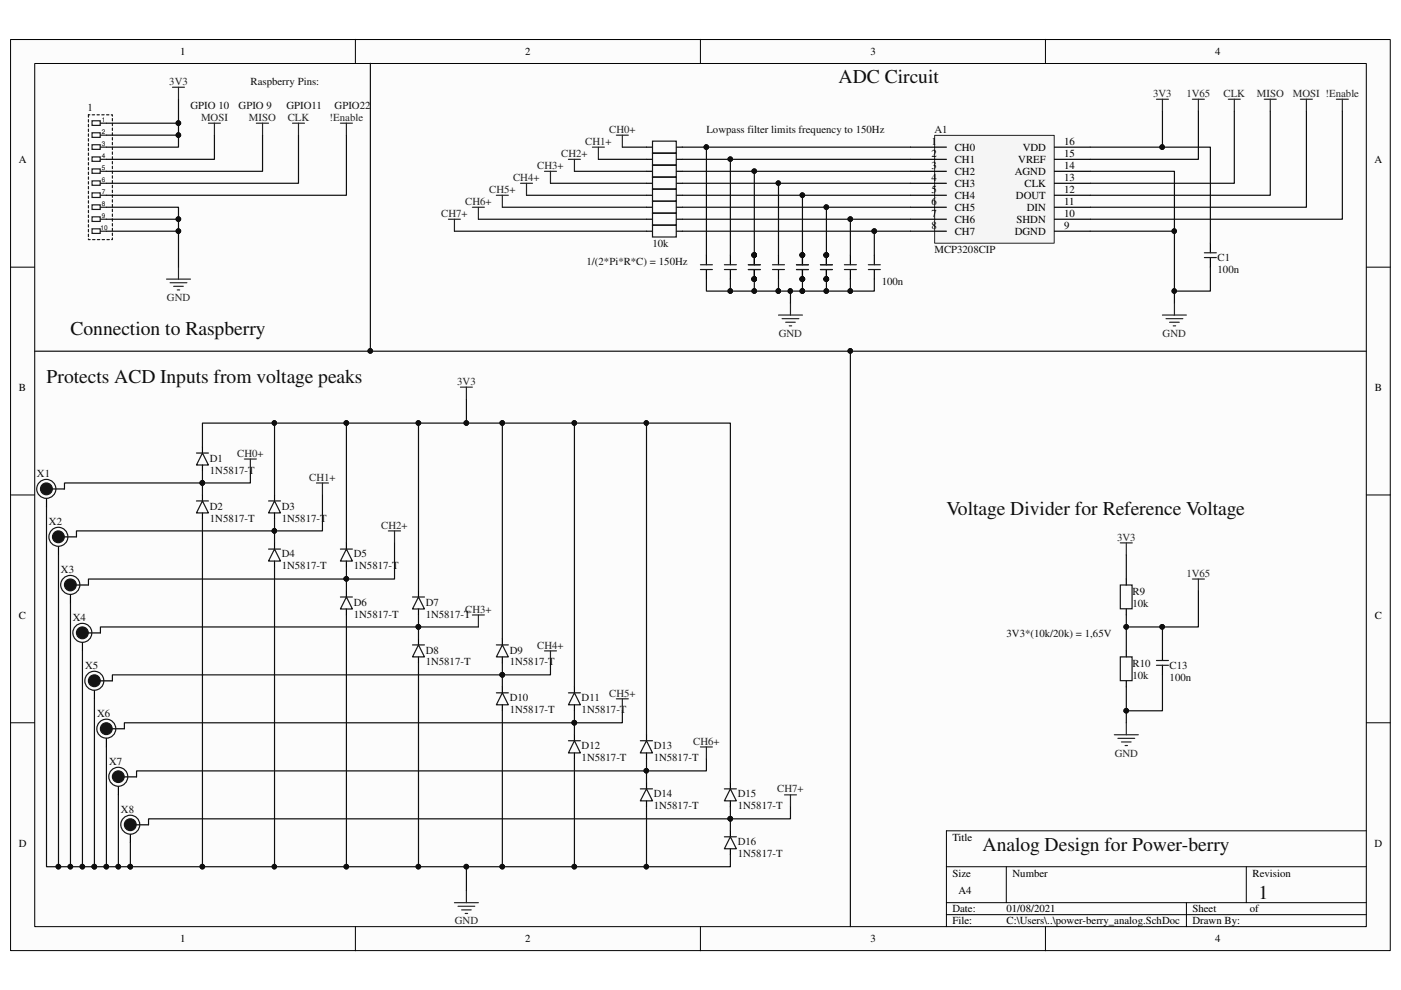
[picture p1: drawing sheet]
<svg xmlns="http://www.w3.org/2000/svg" width="297mm" height="210mm" viewBox="0 0 297 210" stroke-linecap="round" stroke-linejoin="round" font-family="sans-serif">
<defs><g id="words">
<g font-size="4.1" fill="#0e0e0e">
<text x="177.8" y="17.7">ADC Circuit</text>
<text x="14.9" y="71">Connection to Raspberry</text>
<text x="9.9" y="81.2">Protects ACD Inputs from voltage peaks</text>
<text x="200.7" y="109.2">Voltage Divider for Reference Voltage</text>
<text x="208.3" y="180.3">Analog Design for Power-berry</text>
<text x="266.8" y="190.5">1</text>
</g>
<g font-size="2.3">
<text x="38.2" y="11.7">1</text>
<text x="111.4" y="11.7">2</text>
<text x="184.5" y="11.7">3</text>
<text x="257.6" y="11.7">4</text>
<text x="4" y="34.5">A</text>
<text x="197.5" y="30.7">1</text>
<text x="197.5" y="33.3">2</text>
<text x="197.5" y="35.8">3</text>
<text x="202.4" y="32">CH0</text>
<text x="202.4" y="34.5">CH1</text>
<text x="215.9" y="34.5">VREF</text>
<text x="216.8" y="32">VDD</text>
<text x="225.6" y="35.8">14</text>
<text x="225.6" y="30.7">16</text>
<text x="225.6" y="33.3">15</text>
<text x="291.4" y="34.5">A</text>
<text x="197.5" y="38.4">4</text>
<text x="197.5" y="40.9">5</text>
<text x="202.4" y="37.1">CH2</text>
<text x="202.4" y="39.6">CH3</text>
<text x="215.1" y="37.1">AGND</text>
<text x="217.2" y="39.6">CLK</text>
<text x="225.6" y="40.9">12</text>
<text x="225.6" y="38.4">13</text>
<text x="197.5" y="43.5">6</text>
<text x="197.5" y="46">7</text>
<text x="202.4" y="42.2">CH4</text>
<text x="202.4" y="44.7">CH5</text>
<text x="202.4" y="47.3">CH6</text>
<text x="215.4" y="42.2">DOUT</text>
<text x="215.5" y="47.3">SHDN</text>
<text x="217.7" y="44.7">DIN</text>
<text x="225.6" y="43.5">11</text>
<text x="225.6" y="46">10</text>
<text x="197.5" y="48.6">8</text>
<text x="202.4" y="49.8">CH7</text>
<text x="215.1" y="49.8">DGND</text>
<text x="225.6" y="48.6">9</text>
<text x="4" y="82.8">B</text>
<text x="291.5" y="82.8">B</text>
<text x="4" y="131.2">C</text>
<text x="291.5" y="131.2">C</text>
<text x="4" y="179.5">D</text>
<text x="201.9" y="178.2">Title</text>
<text x="291.4" y="179.5">D</text>
<text x="201.9" y="185.8">Size</text>
<text x="214.7" y="185.8">Number</text>
<text x="265.6" y="185.8">Revision</text>
<text x="203.2" y="189.7">A4</text>
<text x="201.9" y="193.5">Date:</text>
<text x="201.9" y="196">File:</text>
<text x="213.4" y="196">C:\Users\..\power-berry_analog.SchDoc</text>
<text x="213.4" y="193.5">01/08/2021</text>
<text x="252.8" y="196">Drawn By:</text>
<text x="252.8" y="193.5">Sheet</text>
<text x="265" y="193.5">of</text>
<text x="38.2" y="199.8">1</text>
<text x="111.4" y="199.8">2</text>
<text x="184.5" y="199.8">3</text>
<text x="257.6" y="199.8">4</text>
</g>
<g font-size="2.3" fill="#0e0e0e">
<text x="18.5" y="23.6">1</text>
<text x="40.4" y="23.1">GPIO 10</text>
<text x="50.6" y="23.1">GPIO 9</text>
<text x="53.1" y="18">Raspberry Pins:</text>
<text x="60.7" y="23.1">GPIO11</text>
<text x="70.9" y="23.1">GPIO22</text>
<text x="149.8" y="28.2">Lowpass filter limits frequency to 150Hz</text>
<text x="198.1" y="28.2">A1</text>
<text x="138.3" y="52.4">10k</text>
<text x="198.1" y="53.6">MCP3208CIP</text>
<text x="124.4" y="56.2">1/(2*Pi*R*C) = 150Hz</text>
<text x="258.1" y="55.4">C1</text>
<text x="258.1" y="58">100n</text>
<text x="186.9" y="60.5">100n</text>
<text x="7.8" y="101.2">X1</text>
<text x="44.5" y="97.9">D1</text>
<text x="44.5" y="100.4">1N5817-T</text>
<text x="10.4" y="111.3">X2</text>
<text x="44.5" y="108">D2</text>
<text x="44.5" y="110.6">1N5817-T</text>
<text x="59.7" y="108">D3</text>
<text x="59.7" y="110.6">1N5817-T</text>
<text x="59.7" y="118.2">D4</text>
<text x="75" y="118.2">D5</text>
<text x="12.9" y="121.5">X3</text>
<text x="59.7" y="120.7">1N5817-T</text>
<text x="75" y="120.7">1N5817-T</text>
<text x="15.4" y="131.7">X4</text>
<text x="75" y="128.4">D6</text>
<text x="75" y="130.9">1N5817-T</text>
<text x="90.3" y="128.4">D7</text>
<text x="90.3" y="130.9">1N5817-T</text>
<text x="240.1" y="126.1">R9</text>
<text x="240.1" y="128.7">10k</text>
<text x="213.4" y="135">3V3*(10k/20k) = 1,65V</text>
<text x="18" y="141.9">X5</text>
<text x="90.3" y="138.6">D8</text>
<text x="90.3" y="141.1">1N5817-T</text>
<text x="108.1" y="138.6">D9</text>
<text x="108.1" y="141.1">1N5817-T</text>
<text x="240.1" y="141.4">R10</text>
<text x="240.1" y="143.9">10k</text>
<text x="248" y="141.9">C13</text>
<text x="108.1" y="148.7">D10</text>
<text x="123.3" y="148.7">D11</text>
<text x="248" y="144.4">100n</text>
<text x="20.6" y="152">X6</text>
<text x="108.1" y="151.3">1N5817-T</text>
<text x="123.3" y="151.3">1N5817-T</text>
<text x="123.3" y="158.9">D12</text>
<text x="123.3" y="161.4">1N5817-T</text>
<text x="138.6" y="158.9">D13</text>
<text x="138.6" y="161.4">1N5817-T</text>
<text x="23.1" y="162.2">X7</text>
<text x="25.7" y="172.4">X8</text>
<text x="138.6" y="169.1">D14</text>
<text x="138.6" y="171.6">1N5817-T</text>
<text x="156.4" y="169.1">D15</text>
<text x="156.4" y="171.6">1N5817-T</text>
<text x="156.4" y="179.2">D16</text>
<text x="156.4" y="181.8">1N5817-T</text>
</g>
<g font-size="2.3" fill="#262626">
<text x="35.9" y="18">3V3</text>
<text x="244.5" y="20.6">3V3</text>
<text x="251.5" y="20.6">1V65</text>
<text x="259.4" y="20.6">CLK</text>
<text x="266.5" y="20.6">MISO</text>
<text x="274.1" y="20.6">MOSI !Enable</text>
<text x="42.6" y="25.7">MOSI</text>
<text x="52.8" y="25.7">MISO</text>
<text x="61" y="25.7">CLK</text>
<text x="69.9" y="25.7">!Enable</text>
<text x="129.2" y="28.2">CH0+</text>
<text x="113.9" y="35.8">CH3+</text>
<text x="119" y="33.3">CH2+</text>
<text x="124.1" y="30.7">CH1+</text>
<text x="103.7" y="40.9">CH5+</text>
<text x="108.8" y="38.4">CH4+</text>
<text x="93.6" y="46">CH7+</text>
<text x="98.6" y="43.5">CH6+</text>
<text x="35.4" y="63.8">GND</text>
<text x="165.1" y="71.4">GND</text>
<text x="246.5" y="71.4">GND</text>
<text x="96.9" y="81.6">3V3</text>
<text x="50.3" y="96.9">CH0+</text>
<text x="65.6" y="101.9">CH1+</text>
<text x="80.8" y="112.1">CH2+</text>
<text x="236.9" y="114.6">3V3</text>
<text x="251.5" y="122.3">1V65</text>
<text x="98.6" y="129.9">CH3+</text>
<text x="113.9" y="137.5">CH4+</text>
<text x="129.2" y="147.7">CH5+</text>
<text x="147" y="157.9">CH6+</text>
<text x="236.3" y="160.4">GND</text>
<text x="164.8" y="168">CH7+</text>
<text x="96.4" y="196">GND</text>
</g>
<g font-size="1.4">
<text x="21.6" y="25.9">1</text>
<text x="21.6" y="28.4">2</text>
<text x="21.6" y="30.9">3</text>
<text x="21.6" y="33.5">4</text>
<text x="21.6" y="36">5</text>
<text x="21.6" y="38.6">6</text>
<text x="21.6" y="41.1">7</text>
<text x="21.6" y="43.6">8</text>
<text x="21.6" y="46.2">9</text>
<text x="21.3" y="48.7">10</text>
</g>
</g></defs>
<path d="M2.3 8.4h292.5v193.1h-292.5z" fill="#fcfcfc"/>
<path d="M2.2 8.4h292.6v193.1h-292.6z" fill="none" stroke="#000" stroke-width=".21"/>
<path d="M7.4 13.5h282.3v183h-282.3z" fill="#fcfcfc"/>
<g fill="none" stroke="#000" stroke-width=".21">
<path d="M7.4 13.5h282.3v183h-282.3zM75.4 8.3v5.1M148.5 8.3v5.1M221.7 8.3v5.1M2.2 56.6h5.1M289.7 56.6h5.1M2.2 104.9h5.1M289.7 104.9h5.1M2.2 153.2h5.1M289.7 153.2h5.1M289.7 176.1h-89v20.4M75.4 196.5v5.1"/>
<path d="M148.5 196.5v5.1M200.7 183.8h89M200.7 191.4h89M200.7 193.9h89M213.4 183.8v7.6M221.7 196.5v5.1M251.5 191.4v5.1M264.2 183.8v7.6"/>
</g>
<path d="M198.2 28.7h25.3v22.9h-25.3z" fill="#f5f5f5"/>
<path d="M198.2 28.7h25.3v22.9h-25.3z" fill="none" stroke="#262626" stroke-width=".21"/>
<g fill="none" stroke="#000" stroke-width=".25">
<path d="M193 31.2h7.7M193 33.8h7.7M193 36.3h7.7M193 38.9h7.7M223.6 31.2h7.6M223.6 33.8h7.6M223.6 36.3h7.6M223.6 38.9h7.6M193 41.4h7.7M193 43.9h7.7M193 46.5h7.7M193 49h7.7"/>
<path d="M223.6 41.4h7.6M223.6 43.9h7.6M223.6 46.5h7.6M223.6 49h7.6M246.5 138v2M246.5 141.1v2"/>
</g>
<path d="M245.2 21h2.5M246.5 21v2.6M246.5 66.8h5M247.2 67.6h3.6M248 68.3h2M248.7 69.1h.6M249 64.3v2.5" fill="none" stroke="#262626" stroke-width=".25"/>
<path d="M245.2 141.1h2.5M245.2 140h2.5" fill="none" stroke="#1c1c1c" stroke-width=".25"/>
<path d="M19.5 25.6h1.7v1h-1.7z" fill-rule="evenodd" fill="#fefefe"/>
<path d="M19.5 25.6h1.7v1h-1.7zM21.3 26.1h1.3" fill="none" stroke="#1c1c1c" stroke-width=".25"/>
<path d="M19.5 28.2h1.7v.9h-1.7z" fill-rule="evenodd" fill="#fefefe"/>
<path d="M19.5 28.2h1.7v.9h-1.7zM21.3 28.7h1.3" fill="none" stroke="#1c1c1c" stroke-width=".25"/>
<path d="M19.5 30.7h1.7v1h-1.7z" fill-rule="evenodd" fill="#fefefe"/>
<path d="M19.5 30.7h1.7v1h-1.7zM21.3 31.2h1.3" fill="none" stroke="#1c1c1c" stroke-width=".25"/>
<path d="M19.5 33.3h1.7v.9h-1.7z" fill-rule="evenodd" fill="#fefefe"/>
<path d="M19.5 33.3h1.7v.9h-1.7zM21.3 33.8h1.3" fill="none" stroke="#1c1c1c" stroke-width=".25"/>
<path d="M19.5 35.8h1.7v.9h-1.7z" fill-rule="evenodd" fill="#fefefe"/>
<path d="M19.5 35.8h1.7v.9h-1.7zM21.3 36.3h1.3" fill="none" stroke="#1c1c1c" stroke-width=".25"/>
<path d="M19.5 38.4h1.7v.9h-1.7z" fill-rule="evenodd" fill="#fefefe"/>
<path d="M19.5 38.4h1.7v.9h-1.7zM21.3 38.9h1.3" fill="none" stroke="#1c1c1c" stroke-width=".25"/>
<path d="M19.5 40.9h1.7v1h-1.7z" fill-rule="evenodd" fill="#fefefe"/>
<path d="M19.5 40.9h1.7v1h-1.7zM21.3 41.4h1.3" fill="none" stroke="#1c1c1c" stroke-width=".25"/>
<path d="M19.5 43.4h1.7v1h-1.7z" fill-rule="evenodd" fill="#fefefe"/>
<path d="M19.5 43.4h1.7v1h-1.7zM21.3 43.9h1.3" fill="none" stroke="#1c1c1c" stroke-width=".25"/>
<path d="M19.5 46h1.7v.9h-1.7z" fill-rule="evenodd" fill="#fefefe"/>
<path d="M19.5 46h1.7v.9h-1.7zM21.3 46.5h1.3" fill="none" stroke="#1c1c1c" stroke-width=".25"/>
<path d="M19.5 48.5h1.7v1h-1.7z" fill-rule="evenodd" fill="#fefefe"/>
<path d="M19.5 48.5h1.7v1h-1.7zM21.3 49h1.3M255.4 54.6h2.5M255.4 53.6h2.5" fill="none" stroke="#1c1c1c" stroke-width=".25"/>
<path d="M18.8 24.3v26.5h5v-26.5h-5" fill="none" stroke="#1c1c1c" stroke-width=".25" stroke-dasharray=".5 .5"/>
<g fill="none" stroke="#262626" stroke-width=".25">
<path d="M36.6 18.5h2.5M37.8 18.5v2.5M44.2 26.1h2.5M45.5 26.1v2.6M54.4 26.1h2.5M55.7 26.1v2.6M62 26.1h2.6M63.3 26.1v2.6M72.2 26.1h2.5M73.4 26.1v2.6M110.4 38.9h2.5M111.6 38.9v2.5"/>
<path d="M115.4 36.3h2.6M116.7 36.3v2.6M120.5 33.8h2.6M121.8 33.8v2.5M125.6 31.2h2.5M126.9 31.2v2.6M130.7 28.7h2.5M131.9 28.7v2.5M252.8 21h2.6M254.1 21v2.6M260.4 21h2.6M261.7 21v2.6"/>
<path d="M268.1 21h2.5M269.3 21v2.6M275.7 21h2.6M277 21v2.6M283.3 21h2.6M284.6 21v2.6M35.3 59.2h5.1M36.1 59.9h3.5M37.8 56.6v2.6M36.8 60.7h2.1M37.6 61.5h.5M51.8 97.3h2.6"/>
<path d="M53.1 97.3v2.6M97.6 82.1h2.6M98.9 82.1v2.5M67.1 102.4h2.5M68.4 102.4v2.5M82.3 112.6h2.6M83.6 112.6v2.5M237.5 115.1h2.6M238.8 115.1v2.6M100.2 130.4h2.5M101.4 130.4v2.5M115.4 138h2.6"/>
<path d="M116.7 138v2.5M252.8 122.8h2.6M254.1 122.8v2.5M236.3 155.8h5M237 156.5h3.6M237.8 157.3h2M238.5 158.1h.6M238.8 153.2v2.6M96.3 191.4h5.1M97.1 192.2h3.6M97.9 192.9h2M98.6 193.7h.5"/>
<path d="M98.9 188.8v2.6"/>
</g>
<g fill="none" stroke="#000" stroke-width=".25">
<path d="M256.6 51.6v2M256.6 54.6v2M42.9 94.8v1.3M42.9 98.6v1.3M9.9 105.7v1.8M10.6 103.7h3.1M42.9 104.9v1.3M42.9 108.8v1.2M58.2 104.9v1.3M58.2 108.8v1.2M58.2 115.1v1.3M58.2 119v1.2"/>
<path d="M73.4 115.1v1.3M73.4 119v1.2M73.4 125.3v1.3M73.4 129.1v1.3M88.7 125.3v1.3M88.7 129.1v1.3M88.7 135.5v1.2M88.7 139.3v1.2M106.5 135.5v1.2M106.5 139.3v1.2M238.8 122.8v1.2M238.8 129.1v1.3"/>
<path d="M238.8 138v1.3M106.5 145.6v1.3M106.5 149.4v1.3M238.8 144.4v1.2"/>
</g>
<g fill="none" stroke="#151515" stroke-width=".25">
<path d="M41.7 96.1h2.5M42.9 96.1l1.3 2.5h-2.5zM41.7 106.2h2.5M42.9 106.2l1.3 2.6h-2.5zM56.9 106.2h2.6M56.9 116.4h2.6M58.2 106.2l1.3 2.6h-2.6zM58.2 116.4l1.3 2.6h-2.6zM72.2 116.4h2.5M73.4 116.4l1.3 2.6h-2.5zM72.2 126.6h2.5M73.4 126.6l1.3 2.5h-2.5z"/>
<path d="M87.5 126.6h2.5M87.5 136.7h2.5M88.7 126.6l1.3 2.5h-2.5zM88.7 136.7l1.3 2.6h-2.5zM105.2 136.7h2.6M106.5 136.7l1.3 2.6h-2.6zM237.5 124h2.5v5.1h-2.5zM237.5 139.3h2.5v5h-2.5zM105.2 146.9h2.6M106.5 146.9l1.3 2.5h-2.6z"/>
<circle cx="9.8" cy="103.7" r="2.02"/>
</g>
<circle cx="9.8" cy="103.7" r="1.25" fill="#151515"/>
<g fill="none" stroke="#151515" stroke-width=".25">
<path d="M120.5 146.9h2.6M120.5 157.1h2.6M121.8 146.9l1.3 2.5h-2.6zM121.8 157.1l1.3 2.5h-2.6zM135.8 157.1h2.5M137.1 157.1l1.2 2.5h-2.5zM135.8 167.3h2.5M137.1 167.3l1.2 2.5h-2.5zM153.6 167.3h2.5M153.6 177.4h2.5M154.9 167.3l1.2 2.5h-2.5zM154.9 177.4l1.2 2.6h-2.5z"/>
<circle cx="9.8" cy="103.7" r="1.25"/>
<circle cx="12.4" cy="113.8" r="2.01"/>
</g>
<g fill="none" stroke="#000" stroke-width=".25">
<path d="M12.4 115.9v1.8M13.2 113.8h3M121.8 145.6v1.3M121.8 149.4v1.3M121.8 155.8v1.3M121.8 159.6v1.3M137.1 155.8v1.3M137.1 159.6v1.3M137.1 166v1.3M137.1 169.8v1.3M154.9 166v1.3M154.9 169.8v1.3"/>
<path d="M154.9 176.1v1.3M154.9 180v1.2"/>
</g>
<path d="M130.7 148.2h2.5M131.9 148.2v2.5M148.5 158.4h2.5M149.8 158.4v2.5M166.3 168.5h2.6M167.6 168.5v2.6" fill="none" stroke="#262626" stroke-width=".25"/>
<circle cx="12.4" cy="113.8" r="1.25" fill="#151515"/>
<g fill="none" stroke="#151515" stroke-width=".25">
<circle cx="12.4" cy="113.8" r="1.25"/>
<circle cx="14.9" cy="124" r="2.02"/>
</g>
<path d="M14.9 126.1v1.7M15.7 124h3.1" fill="none" stroke="#000" stroke-width=".25"/>
<circle cx="14.9" cy="124" r="1.25" fill="#151515"/>
<g fill="none" stroke="#151515" stroke-width=".25">
<circle cx="14.9" cy="124" r="1.25"/>
<circle cx="17.5" cy="134.2" r="2.01"/>
</g>
<path d="M17.5 136.2v1.8M18.2 134.2h3.1" fill="none" stroke="#000" stroke-width=".25"/>
<circle cx="17.5" cy="134.2" r="1.25" fill="#151515"/>
<g fill="none" stroke="#151515" stroke-width=".25">
<circle cx="17.5" cy="134.2" r="1.25"/>
<circle cx="20" cy="144.3" r="2.02"/>
</g>
<path d="M20 146.4v1.8M20.8 144.4h3" fill="none" stroke="#000" stroke-width=".25"/>
<circle cx="20" cy="144.3" r="1.25" fill="#151515"/>
<g fill="none" stroke="#151515" stroke-width=".25">
<circle cx="20" cy="144.3" r="1.25"/>
<circle cx="22.5" cy="154.5" r="2.01"/>
</g>
<path d="M22.6 156.5v1.9M23.3 154.5h3.1" fill="none" stroke="#000" stroke-width=".25"/>
<circle cx="22.5" cy="154.5" r="1.25" fill="#151515"/>
<g fill="none" stroke="#151515" stroke-width=".25">
<circle cx="22.5" cy="154.5" r="1.25"/>
<circle cx="25.1" cy="164.7" r="2.01"/>
</g>
<path d="M25.1 166.8v1.7M25.9 164.7h3.1" fill="none" stroke="#000" stroke-width=".25"/>
<circle cx="25.1" cy="164.7" r="1.24" fill="#151515"/>
<g fill="none" stroke="#151515" stroke-width=".25">
<circle cx="25.1" cy="164.7" r="1.24"/>
<circle cx="27.6" cy="174.9" r="2"/>
</g>
<path d="M27.6 176.9v1.8M28.4 174.9h3.1" fill="none" stroke="#000" stroke-width=".25"/>
<circle cx="27.6" cy="174.9" r="1.25" fill="#151515"/>
<g fill="none" stroke="#151515" stroke-width=".25">
<path d="M138.3 29.9h5.1v2.5h-5.1zM138.3 32.5h5.1v2.5h-5.1zM138.3 35.1h5.1v2.4h-5.1zM138.3 37.6h5.1v2.4h-5.1zM138.3 40.1h5.1v2.5h-5.1zM138.3 42.7h5.1v2.5h-5.1zM138.3 45.2h5.1v2.5h-5.1zM138.3 47.8h5.1v2.4h-5.1z"/>
<circle cx="27.6" cy="174.9" r="1.25"/>
</g>
<path d="M95.1 46.5h2.5M96.3 46.5v2.5M100.2 43.9h2.5M101.4 43.9v2.6M105.2 41.4h2.6M106.5 41.4v2.5" fill="none" stroke="#262626" stroke-width=".25"/>
<g fill="none" stroke="#000" stroke-width=".25">
<path d="M137.1 31.2h1.2M137.1 33.8h1.2M137.1 36.3h1.2M137.1 38.9h1.2M143.4 31.2h1.3M143.4 33.8h1.3M143.4 36.3h1.3M143.4 38.9h1.3M137.1 41.4h1.2M137.1 43.9h1.2M137.1 46.5h1.2M137.1 49h1.2"/>
<path d="M143.4 41.4h1.3M143.4 43.9h1.3M143.4 46.5h1.3M143.4 49h1.3M154.9 54.1v2M154.9 57.1v2.1M159.9 54.1v2"/>
</g>
<path d="M153.6 57.1h2.5M153.6 56.1h2.5" fill="none" stroke="#1c1c1c" stroke-width=".25"/>
<circle cx="159.9" cy="54.1" r=".49" fill="#0e0e0e"/>
<circle cx="159.9" cy="54.1" r=".49" fill="none" stroke="#0e0e0e" stroke-width=".21"/>
<path d="M159.9 57.1v2.1" fill="none" stroke="#000" stroke-width=".25"/>
<circle cx="159.9" cy="59.2" r=".49" fill="#0e0e0e"/>
<circle cx="159.9" cy="59.2" r=".49" fill="none" stroke="#0e0e0e" stroke-width=".21"/>
<path d="M158.7 57.1h2.5M158.7 56.1h2.5" fill="none" stroke="#1c1c1c" stroke-width=".25"/>
<circle cx="159.9" cy="54.1" r=".49" fill="#0e0e0e"/>
<circle cx="159.9" cy="54.1" r=".49" fill="none" stroke="#0e0e0e" stroke-width=".21"/>
<circle cx="159.9" cy="59.2" r=".49" fill="#0e0e0e"/>
<circle cx="159.9" cy="59.2" r=".49" fill="none" stroke="#0e0e0e" stroke-width=".21"/>
<path d="M165.1 54.1v2M165.1 57.1v2.1M170.1 54.1v2" fill="none" stroke="#000" stroke-width=".25"/>
<path d="M163.8 57.1h2.5M163.8 56.1h2.5" fill="none" stroke="#1c1c1c" stroke-width=".25"/>
<circle cx="170.1" cy="54.1" r=".49" fill="#0e0e0e"/>
<circle cx="170.1" cy="54.1" r=".49" fill="none" stroke="#0e0e0e" stroke-width=".21"/>
<path d="M170.1 57.1v2.1" fill="none" stroke="#000" stroke-width=".25"/>
<circle cx="170.1" cy="59.2" r=".49" fill="#0e0e0e"/>
<circle cx="170.1" cy="59.2" r=".49" fill="none" stroke="#0e0e0e" stroke-width=".21"/>
<path d="M168.9 57.1h2.5M168.9 56.1h2.5" fill="none" stroke="#1c1c1c" stroke-width=".25"/>
<circle cx="170.1" cy="54.1" r=".49" fill="#0e0e0e"/>
<circle cx="170.1" cy="54.1" r=".49" fill="none" stroke="#0e0e0e" stroke-width=".21"/>
<circle cx="170.1" cy="59.2" r=".49" fill="#0e0e0e"/>
<circle cx="170.1" cy="59.2" r=".49" fill="none" stroke="#0e0e0e" stroke-width=".21"/>
<path d="M175.2 54.1v2" fill="none" stroke="#000" stroke-width=".25"/>
<circle cx="175.2" cy="54.1" r=".49" fill="#0e0e0e"/>
<circle cx="175.2" cy="54.1" r=".49" fill="none" stroke="#0e0e0e" stroke-width=".21"/>
<path d="M175.2 57.1v2.1" fill="none" stroke="#000" stroke-width=".25"/>
<circle cx="175.2" cy="59.2" r=".49" fill="#0e0e0e"/>
<circle cx="175.2" cy="59.2" r=".49" fill="none" stroke="#0e0e0e" stroke-width=".21"/>
<path d="M173.9 57.1h2.6M173.9 56.1h2.6" fill="none" stroke="#1c1c1c" stroke-width=".25"/>
<circle cx="175.2" cy="54.1" r=".49" fill="#0e0e0e"/>
<circle cx="175.2" cy="54.1" r=".49" fill="none" stroke="#0e0e0e" stroke-width=".21"/>
<circle cx="175.2" cy="59.2" r=".49" fill="#0e0e0e"/>
<circle cx="175.2" cy="59.2" r=".49" fill="none" stroke="#0e0e0e" stroke-width=".21"/>
<path d="M149.8 54.1v2M149.8 57.1v2.1M159.9 54.1v2M180.3 54.1v2M180.3 57.1v2.1M185.4 54.1v2M185.4 57.1v2.1" fill="none" stroke="#000" stroke-width=".25"/>
<path d="M148.5 57.1h2.5M148.5 56.1h2.5M179 57.1h2.6M179 56.1h2.6M184.1 57.1h2.5M184.1 56.1h2.5" fill="none" stroke="#1c1c1c" stroke-width=".25"/>
<path d="M165.1 66.8h5M165.8 67.6h3.6M166.6 68.3h2M167.3 69.1h.5M167.6 64.3v2.5" fill="none" stroke="#262626" stroke-width=".25"/>
<circle cx="159.9" cy="54.1" r=".49" fill="#0e0e0e"/>
<circle cx="159.9" cy="54.1" r=".49" fill="none" stroke="#0e0e0e" stroke-width=".21"/>
<path d="M159.9 57.1v2.1" fill="none" stroke="#000" stroke-width=".25"/>
<circle cx="159.9" cy="59.2" r=".49" fill="#0e0e0e"/>
<circle cx="159.9" cy="59.2" r=".49" fill="none" stroke="#0e0e0e" stroke-width=".21"/>
<path d="M158.7 57.1h2.5M158.7 56.1h2.5" fill="none" stroke="#1c1c1c" stroke-width=".25"/>
<circle cx="159.9" cy="54.1" r=".49" fill="#0e0e0e"/>
<circle cx="159.9" cy="54.1" r=".49" fill="none" stroke="#0e0e0e" stroke-width=".21"/>
<circle cx="159.9" cy="59.2" r=".49" fill="#0e0e0e"/>
<circle cx="159.9" cy="59.2" r=".49" fill="none" stroke="#0e0e0e" stroke-width=".21"/>
<path d="M170.1 54.1v2" fill="none" stroke="#000" stroke-width=".25"/>
<circle cx="170.1" cy="54.1" r=".49" fill="#0e0e0e"/>
<circle cx="170.1" cy="54.1" r=".49" fill="none" stroke="#0e0e0e" stroke-width=".21"/>
<path d="M170.1 57.1v2.1" fill="none" stroke="#000" stroke-width=".25"/>
<circle cx="170.1" cy="59.2" r=".49" fill="#0e0e0e"/>
<circle cx="170.1" cy="59.2" r=".49" fill="none" stroke="#0e0e0e" stroke-width=".21"/>
<path d="M168.9 57.1h2.5M168.9 56.1h2.5" fill="none" stroke="#1c1c1c" stroke-width=".25"/>
<circle cx="170.1" cy="54.1" r=".49" fill="#0e0e0e"/>
<circle cx="170.1" cy="54.1" r=".49" fill="none" stroke="#0e0e0e" stroke-width=".21"/>
<circle cx="170.1" cy="59.2" r=".49" fill="#0e0e0e"/>
<circle cx="170.1" cy="59.2" r=".49" fill="none" stroke="#0e0e0e" stroke-width=".21"/>
<path d="M175.2 54.1v2" fill="none" stroke="#000" stroke-width=".25"/>
<circle cx="175.2" cy="54.1" r=".49" fill="#0e0e0e"/>
<circle cx="175.2" cy="54.1" r=".49" fill="none" stroke="#0e0e0e" stroke-width=".21"/>
<path d="M175.2 57.1v2.1" fill="none" stroke="#000" stroke-width=".25"/>
<circle cx="175.2" cy="59.2" r=".49" fill="#0e0e0e"/>
<circle cx="175.2" cy="59.2" r=".49" fill="none" stroke="#0e0e0e" stroke-width=".21"/>
<path d="M173.9 57.1h2.6M173.9 56.1h2.6" fill="none" stroke="#1c1c1c" stroke-width=".25"/>
<circle cx="175.2" cy="54.1" r=".49" fill="#0e0e0e"/>
<circle cx="175.2" cy="54.1" r=".49" fill="none" stroke="#0e0e0e" stroke-width=".21"/>
<circle cx="175.2" cy="59.2" r=".49" fill="#0e0e0e"/>
<circle cx="175.2" cy="59.2" r=".49" fill="none" stroke="#0e0e0e" stroke-width=".21"/>
<path d="M231.2 49h17.8v15.3" fill="none" stroke="#0e0e0e" stroke-width=".25"/>
<circle cx="248.9" cy="49" r=".48" fill="#0e0e0e"/>
<circle cx="248.9" cy="49" r=".48" fill="none" stroke="#0e0e0e" stroke-width=".21"/>
<circle cx="248.9" cy="61.7" r=".48" fill="#0e0e0e"/>
<circle cx="248.9" cy="61.7" r=".48" fill="none" stroke="#0e0e0e" stroke-width=".21"/>
<path d="M231.2 36.3h17.8v12.7" fill="none" stroke="#0e0e0e" stroke-width=".25"/>
<circle cx="248.9" cy="49" r=".48" fill="#0e0e0e"/>
<circle cx="248.9" cy="49" r=".48" fill="none" stroke="#0e0e0e" stroke-width=".21"/>
<path d="M246.5 23.6v7.6h-15.3" fill="none" stroke="#0e0e0e" stroke-width=".25"/>
<circle cx="246.4" cy="31.2" r=".48" fill="#0e0e0e"/>
<circle cx="246.4" cy="31.2" r=".48" fill="none" stroke="#0e0e0e" stroke-width=".21"/>
<path d="M37.8 21v5.1h-15.2" fill="none" stroke="#0e0e0e" stroke-width=".25"/>
<circle cx="37.8" cy="26.1" r=".49" fill="#0e0e0e"/>
<circle cx="37.8" cy="26.1" r=".49" fill="none" stroke="#0e0e0e" stroke-width=".21"/>
<path d="M22.6 49h15.2v7.6" fill="none" stroke="#0e0e0e" stroke-width=".25"/>
<circle cx="37.8" cy="49" r=".49" fill="#0e0e0e"/>
<circle cx="37.8" cy="49" r=".49" fill="none" stroke="#0e0e0e" stroke-width=".21"/>
<path d="M22.6 46.5h15.2v2.5" fill="none" stroke="#0e0e0e" stroke-width=".25"/>
<circle cx="37.8" cy="46.5" r=".49" fill="#0e0e0e"/>
<circle cx="37.8" cy="46.5" r=".49" fill="none" stroke="#0e0e0e" stroke-width=".21"/>
<circle cx="37.8" cy="49" r=".49" fill="#0e0e0e"/>
<circle cx="37.8" cy="49" r=".49" fill="none" stroke="#0e0e0e" stroke-width=".21"/>
<path d="M37.8 26.1v2.6h-15.2" fill="none" stroke="#0e0e0e" stroke-width=".25"/>
<circle cx="37.8" cy="28.6" r=".49" fill="#0e0e0e"/>
<circle cx="37.8" cy="28.6" r=".49" fill="none" stroke="#0e0e0e" stroke-width=".21"/>
<circle cx="37.8" cy="26.1" r=".49" fill="#0e0e0e"/>
<circle cx="37.8" cy="26.1" r=".49" fill="none" stroke="#0e0e0e" stroke-width=".21"/>
<path d="M256.6 56.6v5.1h-7.6" fill="none" stroke="#0e0e0e" stroke-width=".25"/>
<circle cx="248.9" cy="61.7" r=".48" fill="#0e0e0e"/>
<circle cx="248.9" cy="61.7" r=".48" fill="none" stroke="#0e0e0e" stroke-width=".21"/>
<path d="M254.1 23.6v10.2h-22.9M261.7 23.6v15.3h-30.5M269.3 23.6v17.8h-38.1M277 23.6v20.3h-45.8M284.6 23.6v22.9h-53.4M238.8 117.7v5.1M246.5 143.1v7.6h-7.7" fill="none" stroke="#0e0e0e" stroke-width=".25"/>
<circle cx="238.8" cy="150.7" r=".49" fill="#0e0e0e"/>
<circle cx="238.8" cy="150.7" r=".49" fill="none" stroke="#0e0e0e" stroke-width=".21"/>
<path d="M238.8 132.9h7.7v5.1" fill="none" stroke="#0e0e0e" stroke-width=".25"/>
<circle cx="246.4" cy="132.9" r=".49" fill="#0e0e0e"/>
<circle cx="246.4" cy="132.9" r=".49" fill="none" stroke="#0e0e0e" stroke-width=".21"/>
<circle cx="238.8" cy="132.9" r=".49" fill="#0e0e0e"/>
<circle cx="238.8" cy="132.9" r=".49" fill="none" stroke="#0e0e0e" stroke-width=".21"/>
<path d="M254.1 125.3v7.6h-7.6" fill="none" stroke="#0e0e0e" stroke-width=".25"/>
<circle cx="246.4" cy="132.9" r=".49" fill="#0e0e0e"/>
<circle cx="246.4" cy="132.9" r=".49" fill="none" stroke="#0e0e0e" stroke-width=".21"/>
<path d="M53.1 99.9v2.5h-10.2" fill="none" stroke="#0e0e0e" stroke-width=".25"/>
<circle cx="42.9" cy="102.4" r=".49" fill="#0e0e0e"/>
<circle cx="42.9" cy="102.4" r=".49" fill="none" stroke="#0e0e0e" stroke-width=".21"/>
<path d="M42.9 110v73.8h15.3v-63.6" fill="none" stroke="#0e0e0e" stroke-width=".25"/>
<circle cx="58.2" cy="183.7" r=".48" fill="#0e0e0e"/>
<circle cx="58.2" cy="183.7" r=".48" fill="none" stroke="#0e0e0e" stroke-width=".21"/>
<circle cx="42.9" cy="183.7" r=".49" fill="#0e0e0e"/>
<circle cx="42.9" cy="183.7" r=".49" fill="none" stroke="#0e0e0e" stroke-width=".21"/>
<path d="M68.4 104.9v7.7h-10.2" fill="none" stroke="#0e0e0e" stroke-width=".25"/>
<circle cx="58.2" cy="112.5" r=".47" fill="#0e0e0e"/>
<circle cx="58.2" cy="112.5" r=".47" fill="none" stroke="#0e0e0e" stroke-width=".21"/>
<path d="M58.2 89.7h15.2v25.4" fill="none" stroke="#0e0e0e" stroke-width=".25"/>
<circle cx="73.4" cy="89.7" r=".49" fill="#0e0e0e"/>
<circle cx="73.4" cy="89.7" r=".49" fill="none" stroke="#0e0e0e" stroke-width=".21"/>
<circle cx="58.2" cy="89.7" r=".48" fill="#0e0e0e"/>
<circle cx="58.2" cy="89.7" r=".48" fill="none" stroke="#0e0e0e" stroke-width=".21"/>
<path d="M73.4 130.4v53.4h-15.2" fill="none" stroke="#0e0e0e" stroke-width=".25"/>
<circle cx="73.4" cy="183.7" r=".49" fill="#0e0e0e"/>
<circle cx="73.4" cy="183.7" r=".49" fill="none" stroke="#0e0e0e" stroke-width=".21"/>
<circle cx="58.2" cy="183.7" r=".48" fill="#0e0e0e"/>
<circle cx="58.2" cy="183.7" r=".48" fill="none" stroke="#0e0e0e" stroke-width=".21"/>
<path d="M73.4 89.7h15.3v35.6" fill="none" stroke="#0e0e0e" stroke-width=".25"/>
<circle cx="88.7" cy="89.7" r=".49" fill="#0e0e0e"/>
<circle cx="88.7" cy="89.7" r=".49" fill="none" stroke="#0e0e0e" stroke-width=".21"/>
<circle cx="73.4" cy="89.7" r=".49" fill="#0e0e0e"/>
<circle cx="73.4" cy="89.7" r=".49" fill="none" stroke="#0e0e0e" stroke-width=".21"/>
<path d="M88.7 140.5v43.3h-15.3" fill="none" stroke="#0e0e0e" stroke-width=".25"/>
<circle cx="88.7" cy="183.7" r=".49" fill="#0e0e0e"/>
<circle cx="88.7" cy="183.7" r=".49" fill="none" stroke="#0e0e0e" stroke-width=".21"/>
<circle cx="73.4" cy="183.7" r=".49" fill="#0e0e0e"/>
<circle cx="73.4" cy="183.7" r=".49" fill="none" stroke="#0e0e0e" stroke-width=".21"/>
<path d="M88.7 132.9h12.7" fill="none" stroke="#0e0e0e" stroke-width=".25"/>
<circle cx="88.7" cy="132.9" r=".49" fill="#0e0e0e"/>
<circle cx="88.7" cy="132.9" r=".49" fill="none" stroke="#0e0e0e" stroke-width=".21"/>
<path d="M88.7 89.7h17.8v45.8" fill="none" stroke="#0e0e0e" stroke-width=".25"/>
<circle cx="106.5" cy="89.7" r=".49" fill="#0e0e0e"/>
<circle cx="106.5" cy="89.7" r=".49" fill="none" stroke="#0e0e0e" stroke-width=".21"/>
<circle cx="98.9" cy="89.7" r=".49" fill="#0e0e0e"/>
<circle cx="98.9" cy="89.7" r=".49" fill="none" stroke="#0e0e0e" stroke-width=".21"/>
<circle cx="88.7" cy="89.7" r=".49" fill="#0e0e0e"/>
<circle cx="88.7" cy="89.7" r=".49" fill="none" stroke="#0e0e0e" stroke-width=".21"/>
<path d="M83.6 115.1v7.7h-10.2v2.5" fill="none" stroke="#0e0e0e" stroke-width=".25"/>
<circle cx="73.4" cy="122.7" r=".48" fill="#0e0e0e"/>
<circle cx="73.4" cy="122.7" r=".48" fill="none" stroke="#0e0e0e" stroke-width=".21"/>
<path d="M73.4 120.2v2.6" fill="none" stroke="#0e0e0e" stroke-width=".25"/>
<circle cx="73.4" cy="122.7" r=".48" fill="#0e0e0e"/>
<circle cx="73.4" cy="122.7" r=".48" fill="none" stroke="#0e0e0e" stroke-width=".21"/>
<path d="M106.5 150.7v33.1h-17.8" fill="none" stroke="#0e0e0e" stroke-width=".25"/>
<circle cx="106.5" cy="183.7" r=".49" fill="#0e0e0e"/>
<circle cx="106.5" cy="183.7" r=".49" fill="none" stroke="#0e0e0e" stroke-width=".21"/>
<circle cx="98.9" cy="183.7" r=".49" fill="#0e0e0e"/>
<circle cx="98.9" cy="183.7" r=".49" fill="none" stroke="#0e0e0e" stroke-width=".21"/>
<circle cx="88.7" cy="183.7" r=".49" fill="#0e0e0e"/>
<circle cx="88.7" cy="183.7" r=".49" fill="none" stroke="#0e0e0e" stroke-width=".21"/>
<path d="M246.5 31.2h10.1v20.4" fill="none" stroke="#0e0e0e" stroke-width=".25"/>
<circle cx="246.4" cy="31.2" r=".48" fill="#0e0e0e"/>
<circle cx="246.4" cy="31.2" r=".48" fill="none" stroke="#0e0e0e" stroke-width=".21"/>
<path d="M42.9 99.9v5" fill="none" stroke="#0e0e0e" stroke-width=".25"/>
<circle cx="42.9" cy="102.4" r=".49" fill="#0e0e0e"/>
<circle cx="42.9" cy="102.4" r=".49" fill="none" stroke="#0e0e0e" stroke-width=".21"/>
<path d="M58.2 110v5.1" fill="none" stroke="#0e0e0e" stroke-width=".25"/>
<circle cx="58.2" cy="112.5" r=".47" fill="#0e0e0e"/>
<circle cx="58.2" cy="112.5" r=".47" fill="none" stroke="#0e0e0e" stroke-width=".21"/>
<path d="M88.7 130.4v5.1" fill="none" stroke="#0e0e0e" stroke-width=".25"/>
<circle cx="88.7" cy="132.9" r=".49" fill="#0e0e0e"/>
<circle cx="88.7" cy="132.9" r=".49" fill="none" stroke="#0e0e0e" stroke-width=".21"/>
<path d="M121.8 160.9v22.9h-15.3" fill="none" stroke="#0e0e0e" stroke-width=".25"/>
<circle cx="121.8" cy="183.7" r=".49" fill="#0e0e0e"/>
<circle cx="121.8" cy="183.7" r=".49" fill="none" stroke="#0e0e0e" stroke-width=".21"/>
<circle cx="106.5" cy="183.7" r=".49" fill="#0e0e0e"/>
<circle cx="106.5" cy="183.7" r=".49" fill="none" stroke="#0e0e0e" stroke-width=".21"/>
<path d="M121.8 153.2v2.6" fill="none" stroke="#0e0e0e" stroke-width=".25"/>
<circle cx="121.8" cy="153.2" r=".49" fill="#0e0e0e"/>
<circle cx="121.8" cy="153.2" r=".49" fill="none" stroke="#0e0e0e" stroke-width=".21"/>
<path d="M106.5 89.7h15.3v55.9" fill="none" stroke="#0e0e0e" stroke-width=".25"/>
<circle cx="121.8" cy="89.7" r=".49" fill="#0e0e0e"/>
<circle cx="121.8" cy="89.7" r=".49" fill="none" stroke="#0e0e0e" stroke-width=".21"/>
<circle cx="106.5" cy="89.7" r=".49" fill="#0e0e0e"/>
<circle cx="106.5" cy="89.7" r=".49" fill="none" stroke="#0e0e0e" stroke-width=".21"/>
<path d="M121.8 150.7v2.5h10.1v-2.5" fill="none" stroke="#0e0e0e" stroke-width=".25"/>
<circle cx="121.8" cy="153.2" r=".49" fill="#0e0e0e"/>
<circle cx="121.8" cy="153.2" r=".49" fill="none" stroke="#0e0e0e" stroke-width=".21"/>
<path d="M137.1 171.1v12.7h-15.3" fill="none" stroke="#0e0e0e" stroke-width=".25"/>
<circle cx="137" cy="183.7" r=".48" fill="#0e0e0e"/>
<circle cx="137" cy="183.7" r=".48" fill="none" stroke="#0e0e0e" stroke-width=".21"/>
<circle cx="121.8" cy="183.7" r=".49" fill="#0e0e0e"/>
<circle cx="121.8" cy="183.7" r=".49" fill="none" stroke="#0e0e0e" stroke-width=".21"/>
<path d="M137.1 160.9v5.1" fill="none" stroke="#0e0e0e" stroke-width=".25"/>
<circle cx="137" cy="163.4" r=".46" fill="#0e0e0e"/>
<circle cx="137" cy="163.4" r=".46" fill="none" stroke="#0e0e0e" stroke-width=".21"/>
<path d="M121.8 89.7h15.3v66.1" fill="none" stroke="#0e0e0e" stroke-width=".25"/>
<circle cx="137" cy="89.7" r=".48" fill="#0e0e0e"/>
<circle cx="137" cy="89.7" r=".48" fill="none" stroke="#0e0e0e" stroke-width=".21"/>
<circle cx="121.8" cy="89.7" r=".49" fill="#0e0e0e"/>
<circle cx="121.8" cy="89.7" r=".49" fill="none" stroke="#0e0e0e" stroke-width=".21"/>
<path d="M149.8 160.9v2.5h-12.7" fill="none" stroke="#0e0e0e" stroke-width=".25"/>
<circle cx="137" cy="163.4" r=".46" fill="#0e0e0e"/>
<circle cx="137" cy="163.4" r=".46" fill="none" stroke="#0e0e0e" stroke-width=".21"/>
<path d="M154.9 171.1v5" fill="none" stroke="#0e0e0e" stroke-width=".25"/>
<circle cx="154.8" cy="173.6" r=".49" fill="#0e0e0e"/>
<circle cx="154.8" cy="173.6" r=".49" fill="none" stroke="#0e0e0e" stroke-width=".21"/>
<path d="M167.6 171.1v2.5h-12.7" fill="none" stroke="#0e0e0e" stroke-width=".25"/>
<circle cx="154.8" cy="173.6" r=".49" fill="#0e0e0e"/>
<circle cx="154.8" cy="173.6" r=".49" fill="none" stroke="#0e0e0e" stroke-width=".21"/>
<path d="M137.1 89.7h17.8v76.3" fill="none" stroke="#0e0e0e" stroke-width=".25"/>
<circle cx="137" cy="89.7" r=".48" fill="#0e0e0e"/>
<circle cx="137" cy="89.7" r=".48" fill="none" stroke="#0e0e0e" stroke-width=".21"/>
<path d="M154.9 181.2v2.6h-17.8" fill="none" stroke="#0e0e0e" stroke-width=".25"/>
<circle cx="137" cy="183.7" r=".48" fill="#0e0e0e"/>
<circle cx="137" cy="183.7" r=".48" fill="none" stroke="#0e0e0e" stroke-width=".21"/>
<path d="M98.9 183.8v5" fill="none" stroke="#0e0e0e" stroke-width=".25"/>
<circle cx="98.9" cy="183.7" r=".49" fill="#0e0e0e"/>
<circle cx="98.9" cy="183.7" r=".49" fill="none" stroke="#0e0e0e" stroke-width=".21"/>
<path d="M42.9 94.8v-5.1h15.3v15.2" fill="none" stroke="#0e0e0e" stroke-width=".25"/>
<circle cx="58.2" cy="89.7" r=".48" fill="#0e0e0e"/>
<circle cx="58.2" cy="89.7" r=".48" fill="none" stroke="#0e0e0e" stroke-width=".21"/>
<path d="M98.9 84.6v5.1" fill="none" stroke="#0e0e0e" stroke-width=".25"/>
<circle cx="98.9" cy="89.7" r=".49" fill="#0e0e0e"/>
<circle cx="98.9" cy="89.7" r=".49" fill="none" stroke="#0e0e0e" stroke-width=".21"/>
<path d="M42.9 102.4h-29.2v1.3" fill="none" stroke="#0e0e0e" stroke-width=".25"/>
<circle cx="42.9" cy="102.4" r=".49" fill="#0e0e0e"/>
<circle cx="42.9" cy="102.4" r=".49" fill="none" stroke="#0e0e0e" stroke-width=".21"/>
<path d="M58.2 112.6h-42v1.2" fill="none" stroke="#0e0e0e" stroke-width=".25"/>
<circle cx="58.2" cy="112.5" r=".47" fill="#0e0e0e"/>
<circle cx="58.2" cy="112.5" r=".47" fill="none" stroke="#0e0e0e" stroke-width=".21"/>
<path d="M73.4 122.8h-54.6v1.2" fill="none" stroke="#0e0e0e" stroke-width=".25"/>
<circle cx="73.4" cy="122.7" r=".48" fill="#0e0e0e"/>
<circle cx="73.4" cy="122.7" r=".48" fill="none" stroke="#0e0e0e" stroke-width=".21"/>
<path d="M88.7 132.9h-67.4v1.3" fill="none" stroke="#0e0e0e" stroke-width=".25"/>
<circle cx="88.7" cy="132.9" r=".49" fill="#0e0e0e"/>
<circle cx="88.7" cy="132.9" r=".49" fill="none" stroke="#0e0e0e" stroke-width=".21"/>
<path d="M116.7 140.5v2.6h-10.2v2.5" fill="none" stroke="#0e0e0e" stroke-width=".25"/>
<circle cx="106.5" cy="143.1" r=".49" fill="#0e0e0e"/>
<circle cx="106.5" cy="143.1" r=".49" fill="none" stroke="#0e0e0e" stroke-width=".21"/>
<path d="M106.5 140.5v2.6" fill="none" stroke="#0e0e0e" stroke-width=".25"/>
<circle cx="106.5" cy="143.1" r=".49" fill="#0e0e0e"/>
<circle cx="106.5" cy="143.1" r=".49" fill="none" stroke="#0e0e0e" stroke-width=".21"/>
<path d="M106.5 143.1h-82.7v1.3" fill="none" stroke="#0e0e0e" stroke-width=".25"/>
<circle cx="106.5" cy="143.1" r=".49" fill="#0e0e0e"/>
<circle cx="106.5" cy="143.1" r=".49" fill="none" stroke="#0e0e0e" stroke-width=".21"/>
<path d="M121.8 153.2h-95.4v1.3" fill="none" stroke="#0e0e0e" stroke-width=".25"/>
<circle cx="121.8" cy="153.2" r=".49" fill="#0e0e0e"/>
<circle cx="121.8" cy="153.2" r=".49" fill="none" stroke="#0e0e0e" stroke-width=".21"/>
<path d="M137.1 163.4h-108.1v1.3" fill="none" stroke="#0e0e0e" stroke-width=".25"/>
<circle cx="137" cy="163.4" r=".46" fill="#0e0e0e"/>
<circle cx="137" cy="163.4" r=".46" fill="none" stroke="#0e0e0e" stroke-width=".21"/>
<path d="M154.9 173.6h-123.4v1.3" fill="none" stroke="#0e0e0e" stroke-width=".25"/>
<circle cx="154.8" cy="173.6" r=".49" fill="#0e0e0e"/>
<circle cx="154.8" cy="173.6" r=".49" fill="none" stroke="#0e0e0e" stroke-width=".21"/>
<path d="M17.5 138v45.8h2.5" fill="none" stroke="#0e0e0e" stroke-width=".25"/>
<circle cx="17.5" cy="183.7" r=".49" fill="#0e0e0e"/>
<circle cx="17.5" cy="183.7" r=".49" fill="none" stroke="#0e0e0e" stroke-width=".21"/>
<circle cx="20" cy="183.7" r=".49" fill="#0e0e0e"/>
<circle cx="20" cy="183.7" r=".49" fill="none" stroke="#0e0e0e" stroke-width=".21"/>
<path d="M12.4 117.7v66.1" fill="none" stroke="#0e0e0e" stroke-width=".25"/>
<circle cx="12.4" cy="183.7" r=".49" fill="#0e0e0e"/>
<circle cx="12.4" cy="183.7" r=".49" fill="none" stroke="#0e0e0e" stroke-width=".21"/>
<path d="M14.9 127.8v56" fill="none" stroke="#0e0e0e" stroke-width=".25"/>
<circle cx="14.9" cy="183.7" r=".49" fill="#0e0e0e"/>
<circle cx="14.9" cy="183.7" r=".49" fill="none" stroke="#0e0e0e" stroke-width=".21"/>
<path d="M9.9 107.5v76.3h7.6" fill="none" stroke="#0e0e0e" stroke-width=".25"/>
<circle cx="12.4" cy="183.7" r=".49" fill="#0e0e0e"/>
<circle cx="12.4" cy="183.7" r=".49" fill="none" stroke="#0e0e0e" stroke-width=".21"/>
<circle cx="14.9" cy="183.7" r=".49" fill="#0e0e0e"/>
<circle cx="14.9" cy="183.7" r=".49" fill="none" stroke="#0e0e0e" stroke-width=".21"/>
<circle cx="17.5" cy="183.7" r=".49" fill="#0e0e0e"/>
<circle cx="17.5" cy="183.7" r=".49" fill="none" stroke="#0e0e0e" stroke-width=".21"/>
<path d="M20 148.2v35.6" fill="none" stroke="#0e0e0e" stroke-width=".25"/>
<circle cx="20" cy="183.7" r=".49" fill="#0e0e0e"/>
<circle cx="20" cy="183.7" r=".49" fill="none" stroke="#0e0e0e" stroke-width=".21"/>
<path d="M22.6 158.4v25.4h-2.6" fill="none" stroke="#0e0e0e" stroke-width=".25"/>
<circle cx="22.5" cy="183.7" r=".49" fill="#0e0e0e"/>
<circle cx="22.5" cy="183.7" r=".49" fill="none" stroke="#0e0e0e" stroke-width=".21"/>
<circle cx="20" cy="183.7" r=".49" fill="#0e0e0e"/>
<circle cx="20" cy="183.7" r=".49" fill="none" stroke="#0e0e0e" stroke-width=".21"/>
<path d="M27.6 178.7v5.1" fill="none" stroke="#0e0e0e" stroke-width=".25"/>
<circle cx="27.6" cy="183.7" r=".48" fill="#0e0e0e"/>
<circle cx="27.6" cy="183.7" r=".48" fill="none" stroke="#0e0e0e" stroke-width=".21"/>
<path d="M27.6 183.8h15.3" fill="none" stroke="#0e0e0e" stroke-width=".25"/>
<circle cx="27.6" cy="183.7" r=".48" fill="#0e0e0e"/>
<circle cx="27.6" cy="183.7" r=".48" fill="none" stroke="#0e0e0e" stroke-width=".21"/>
<circle cx="42.9" cy="183.7" r=".49" fill="#0e0e0e"/>
<circle cx="42.9" cy="183.7" r=".49" fill="none" stroke="#0e0e0e" stroke-width=".21"/>
<path d="M25.1 183.8h2.5" fill="none" stroke="#0e0e0e" stroke-width=".25"/>
<circle cx="25.1" cy="183.7" r=".49" fill="#0e0e0e"/>
<circle cx="25.1" cy="183.7" r=".49" fill="none" stroke="#0e0e0e" stroke-width=".21"/>
<circle cx="27.6" cy="183.7" r=".48" fill="#0e0e0e"/>
<circle cx="27.6" cy="183.7" r=".48" fill="none" stroke="#0e0e0e" stroke-width=".21"/>
<path d="M25.1 168.5v15.3h-2.5" fill="none" stroke="#0e0e0e" stroke-width=".25"/>
<circle cx="25.1" cy="183.7" r=".49" fill="#0e0e0e"/>
<circle cx="25.1" cy="183.7" r=".49" fill="none" stroke="#0e0e0e" stroke-width=".21"/>
<circle cx="22.5" cy="183.7" r=".49" fill="#0e0e0e"/>
<circle cx="22.5" cy="183.7" r=".49" fill="none" stroke="#0e0e0e" stroke-width=".21"/>
<path d="M144.7 31.2h48.3" fill="none" stroke="#0e0e0e" stroke-width=".25"/>
<circle cx="149.7" cy="31.2" r=".49" fill="#0e0e0e"/>
<circle cx="149.7" cy="31.2" r=".49" fill="none" stroke="#0e0e0e" stroke-width=".21"/>
<path d="M144.7 33.8h48.3" fill="none" stroke="#0e0e0e" stroke-width=".25"/>
<circle cx="154.8" cy="33.7" r=".48" fill="#0e0e0e"/>
<circle cx="154.8" cy="33.7" r=".48" fill="none" stroke="#0e0e0e" stroke-width=".21"/>
<path d="M144.7 36.3h48.3" fill="none" stroke="#0e0e0e" stroke-width=".25"/>
<circle cx="159.9" cy="36.3" r=".48" fill="#0e0e0e"/>
<circle cx="159.9" cy="36.3" r=".48" fill="none" stroke="#0e0e0e" stroke-width=".21"/>
<path d="M144.7 38.9h48.3" fill="none" stroke="#0e0e0e" stroke-width=".25"/>
<circle cx="165" cy="38.8" r=".46" fill="#0e0e0e"/>
<circle cx="165" cy="38.8" r=".46" fill="none" stroke="#0e0e0e" stroke-width=".21"/>
<path d="M144.7 41.4h48.3" fill="none" stroke="#0e0e0e" stroke-width=".25"/>
<circle cx="170.1" cy="41.4" r=".49" fill="#0e0e0e"/>
<circle cx="170.1" cy="41.4" r=".49" fill="none" stroke="#0e0e0e" stroke-width=".21"/>
<path d="M144.7 43.9h48.3" fill="none" stroke="#0e0e0e" stroke-width=".25"/>
<circle cx="175.2" cy="43.9" r=".49" fill="#0e0e0e"/>
<circle cx="175.2" cy="43.9" r=".49" fill="none" stroke="#0e0e0e" stroke-width=".21"/>
<path d="M144.7 49h48.3" fill="none" stroke="#0e0e0e" stroke-width=".25"/>
<circle cx="185.4" cy="49" r=".49" fill="#0e0e0e"/>
<circle cx="185.4" cy="49" r=".49" fill="none" stroke="#0e0e0e" stroke-width=".21"/>
<path d="M149.8 31.2v22.9" fill="none" stroke="#0e0e0e" stroke-width=".25"/>
<circle cx="149.7" cy="31.2" r=".49" fill="#0e0e0e"/>
<circle cx="149.7" cy="31.2" r=".49" fill="none" stroke="#0e0e0e" stroke-width=".21"/>
<path d="M154.9 33.8v20.3" fill="none" stroke="#0e0e0e" stroke-width=".25"/>
<circle cx="154.8" cy="33.7" r=".48" fill="#0e0e0e"/>
<circle cx="154.8" cy="33.7" r=".48" fill="none" stroke="#0e0e0e" stroke-width=".21"/>
<path d="M159.9 36.3v17.8" fill="none" stroke="#0e0e0e" stroke-width=".25"/>
<circle cx="159.9" cy="36.3" r=".48" fill="#0e0e0e"/>
<circle cx="159.9" cy="36.3" r=".48" fill="none" stroke="#0e0e0e" stroke-width=".21"/>
<circle cx="159.9" cy="54.1" r=".49" fill="#0e0e0e"/>
<circle cx="159.9" cy="54.1" r=".49" fill="none" stroke="#0e0e0e" stroke-width=".21"/>
<path d="M165.1 38.9v15.2" fill="none" stroke="#0e0e0e" stroke-width=".25"/>
<circle cx="165" cy="38.8" r=".46" fill="#0e0e0e"/>
<circle cx="165" cy="38.8" r=".46" fill="none" stroke="#0e0e0e" stroke-width=".21"/>
<path d="M170.1 41.4v12.7" fill="none" stroke="#0e0e0e" stroke-width=".25"/>
<circle cx="170.1" cy="54.1" r=".49" fill="#0e0e0e"/>
<circle cx="170.1" cy="54.1" r=".49" fill="none" stroke="#0e0e0e" stroke-width=".21"/>
<circle cx="170.1" cy="41.4" r=".49" fill="#0e0e0e"/>
<circle cx="170.1" cy="41.4" r=".49" fill="none" stroke="#0e0e0e" stroke-width=".21"/>
<path d="M175.2 43.9v10.2" fill="none" stroke="#0e0e0e" stroke-width=".25"/>
<circle cx="175.2" cy="54.1" r=".49" fill="#0e0e0e"/>
<circle cx="175.2" cy="54.1" r=".49" fill="none" stroke="#0e0e0e" stroke-width=".21"/>
<circle cx="175.2" cy="43.9" r=".49" fill="#0e0e0e"/>
<circle cx="175.2" cy="43.9" r=".49" fill="none" stroke="#0e0e0e" stroke-width=".21"/>
<path d="M180.3 46.5h12.7" fill="none" stroke="#0e0e0e" stroke-width=".25"/>
<circle cx="180.3" cy="46.5" r=".49" fill="#0e0e0e"/>
<circle cx="180.3" cy="46.5" r=".49" fill="none" stroke="#0e0e0e" stroke-width=".21"/>
<path d="M185.4 49v5.1" fill="none" stroke="#0e0e0e" stroke-width=".25"/>
<circle cx="185.4" cy="49" r=".49" fill="#0e0e0e"/>
<circle cx="185.4" cy="49" r=".49" fill="none" stroke="#0e0e0e" stroke-width=".21"/>
<path d="M180.3 59.2v2.5" fill="none" stroke="#0e0e0e" stroke-width=".25"/>
<circle cx="180.3" cy="61.7" r=".49" fill="#0e0e0e"/>
<circle cx="180.3" cy="61.7" r=".49" fill="none" stroke="#0e0e0e" stroke-width=".21"/>
<path d="M175.2 59.2v2.5" fill="none" stroke="#0e0e0e" stroke-width=".25"/>
<circle cx="175.2" cy="59.2" r=".49" fill="#0e0e0e"/>
<circle cx="175.2" cy="59.2" r=".49" fill="none" stroke="#0e0e0e" stroke-width=".21"/>
<circle cx="175.2" cy="61.7" r=".49" fill="#0e0e0e"/>
<circle cx="175.2" cy="61.7" r=".49" fill="none" stroke="#0e0e0e" stroke-width=".21"/>
<path d="M170.1 59.2v2.5" fill="none" stroke="#0e0e0e" stroke-width=".25"/>
<circle cx="170.1" cy="59.2" r=".49" fill="#0e0e0e"/>
<circle cx="170.1" cy="59.2" r=".49" fill="none" stroke="#0e0e0e" stroke-width=".21"/>
<circle cx="170.1" cy="61.7" r=".49" fill="#0e0e0e"/>
<circle cx="170.1" cy="61.7" r=".49" fill="none" stroke="#0e0e0e" stroke-width=".21"/>
<path d="M165.1 59.2v2.5" fill="none" stroke="#0e0e0e" stroke-width=".25"/>
<circle cx="165" cy="61.7" r=".48" fill="#0e0e0e"/>
<circle cx="165" cy="61.7" r=".48" fill="none" stroke="#0e0e0e" stroke-width=".21"/>
<path d="M159.9 59.2v2.5" fill="none" stroke="#0e0e0e" stroke-width=".25"/>
<circle cx="159.9" cy="59.2" r=".49" fill="#0e0e0e"/>
<circle cx="159.9" cy="59.2" r=".49" fill="none" stroke="#0e0e0e" stroke-width=".21"/>
<circle cx="159.9" cy="61.7" r=".49" fill="#0e0e0e"/>
<circle cx="159.9" cy="61.7" r=".49" fill="none" stroke="#0e0e0e" stroke-width=".21"/>
<path d="M154.9 59.2v2.5" fill="none" stroke="#0e0e0e" stroke-width=".25"/>
<circle cx="154.8" cy="61.7" r=".49" fill="#0e0e0e"/>
<circle cx="154.8" cy="61.7" r=".49" fill="none" stroke="#0e0e0e" stroke-width=".21"/>
<path d="M149.8 59.2v2.5h15.3" fill="none" stroke="#0e0e0e" stroke-width=".25"/>
<circle cx="154.8" cy="61.7" r=".49" fill="#0e0e0e"/>
<circle cx="154.8" cy="61.7" r=".49" fill="none" stroke="#0e0e0e" stroke-width=".21"/>
<circle cx="159.9" cy="61.7" r=".49" fill="#0e0e0e"/>
<circle cx="159.9" cy="61.7" r=".49" fill="none" stroke="#0e0e0e" stroke-width=".21"/>
<circle cx="165" cy="61.7" r=".48" fill="#0e0e0e"/>
<circle cx="165" cy="61.7" r=".48" fill="none" stroke="#0e0e0e" stroke-width=".21"/>
<path d="M185.4 59.2v2.5h-15.3" fill="none" stroke="#0e0e0e" stroke-width=".25"/>
<circle cx="170.1" cy="61.7" r=".49" fill="#0e0e0e"/>
<circle cx="170.1" cy="61.7" r=".49" fill="none" stroke="#0e0e0e" stroke-width=".21"/>
<circle cx="175.2" cy="61.7" r=".49" fill="#0e0e0e"/>
<circle cx="175.2" cy="61.7" r=".49" fill="none" stroke="#0e0e0e" stroke-width=".21"/>
<circle cx="180.3" cy="61.7" r=".49" fill="#0e0e0e"/>
<circle cx="180.3" cy="61.7" r=".49" fill="none" stroke="#0e0e0e" stroke-width=".21"/>
<path d="M167.6 61.7h2.5" fill="none" stroke="#0e0e0e" stroke-width=".25"/>
<circle cx="167.5" cy="61.7" r=".48" fill="#0e0e0e"/>
<circle cx="167.5" cy="61.7" r=".48" fill="none" stroke="#0e0e0e" stroke-width=".21"/>
<circle cx="170.1" cy="61.7" r=".49" fill="#0e0e0e"/>
<circle cx="170.1" cy="61.7" r=".49" fill="none" stroke="#0e0e0e" stroke-width=".21"/>
<path d="M165.1 61.7h2.5v2.6" fill="none" stroke="#0e0e0e" stroke-width=".25"/>
<circle cx="167.5" cy="61.7" r=".48" fill="#0e0e0e"/>
<circle cx="167.5" cy="61.7" r=".48" fill="none" stroke="#0e0e0e" stroke-width=".21"/>
<circle cx="165" cy="61.7" r=".48" fill="#0e0e0e"/>
<circle cx="165" cy="61.7" r=".48" fill="none" stroke="#0e0e0e" stroke-width=".21"/>
<path d="M116.7 38.9h20.4M121.8 36.3h15.3M126.9 33.8h10.2M131.9 31.2h5.2M96.3 49h40.8M101.4 46.5h35.7M106.5 43.9h30.6M111.6 41.4h25.5M144.7 46.5h35.6v7.6" fill="none" stroke="#0e0e0e" stroke-width=".25"/>
<circle cx="180.3" cy="46.5" r=".49" fill="#0e0e0e"/>
<circle cx="180.3" cy="46.5" r=".49" fill="none" stroke="#0e0e0e" stroke-width=".21"/>
<path d="M45.5 28.7v5.1h-22.9M55.7 28.7v7.6h-33.1M63.3 28.7v10.2h-40.7M73.4 28.7v12.7h-50.8M22.6 43.9h15.2v2.6" fill="none" stroke="#0e0e0e" stroke-width=".25"/>
<circle cx="37.8" cy="46.5" r=".49" fill="#0e0e0e"/>
<circle cx="37.8" cy="46.5" r=".49" fill="none" stroke="#0e0e0e" stroke-width=".21"/>
<path d="M37.8 28.7v2.5h-15.2" fill="none" stroke="#0e0e0e" stroke-width=".25"/>
<circle cx="37.8" cy="28.6" r=".49" fill="#0e0e0e"/>
<circle cx="37.8" cy="28.6" r=".49" fill="none" stroke="#0e0e0e" stroke-width=".21"/>
<path d="M7.3 74.5h173v122" fill="none" stroke="#0e0e0e" stroke-width=".25"/>
<circle cx="180.3" cy="74.4" r=".48" fill="#0e0e0e"/>
<circle cx="180.3" cy="74.4" r=".48" fill="none" stroke="#0e0e0e" stroke-width=".21"/>
<circle cx="78.5" cy="74.4" r=".48" fill="#0e0e0e"/>
<circle cx="78.5" cy="74.4" r=".48" fill="none" stroke="#0e0e0e" stroke-width=".21"/>
<path d="M78.5 13.4v61.1" fill="none" stroke="#0e0e0e" stroke-width=".25"/>
<circle cx="78.5" cy="74.4" r=".48" fill="#0e0e0e"/>
<circle cx="78.5" cy="74.4" r=".48" fill="none" stroke="#0e0e0e" stroke-width=".21"/>
<path d="M180.3 74.5h109.4" fill="none" stroke="#0e0e0e" stroke-width=".25"/>
<circle cx="180.3" cy="74.4" r=".48" fill="#0e0e0e"/>
<circle cx="180.3" cy="74.4" r=".48" fill="none" stroke="#0e0e0e" stroke-width=".21"/>
<path d="M238.8 145.6v7.6" fill="none" stroke="#0e0e0e" stroke-width=".25"/>
<circle cx="238.8" cy="150.7" r=".49" fill="#0e0e0e"/>
<circle cx="238.8" cy="150.7" r=".49" fill="none" stroke="#0e0e0e" stroke-width=".21"/>
<path d="M238.8 130.4v7.6" fill="none" stroke="#0e0e0e" stroke-width=".25"/>
<circle cx="238.8" cy="132.9" r=".49" fill="#0e0e0e"/>
<circle cx="238.8" cy="132.9" r=".49" fill="none" stroke="#0e0e0e" stroke-width=".21"/>
<use href="#words"/>
</svg>
